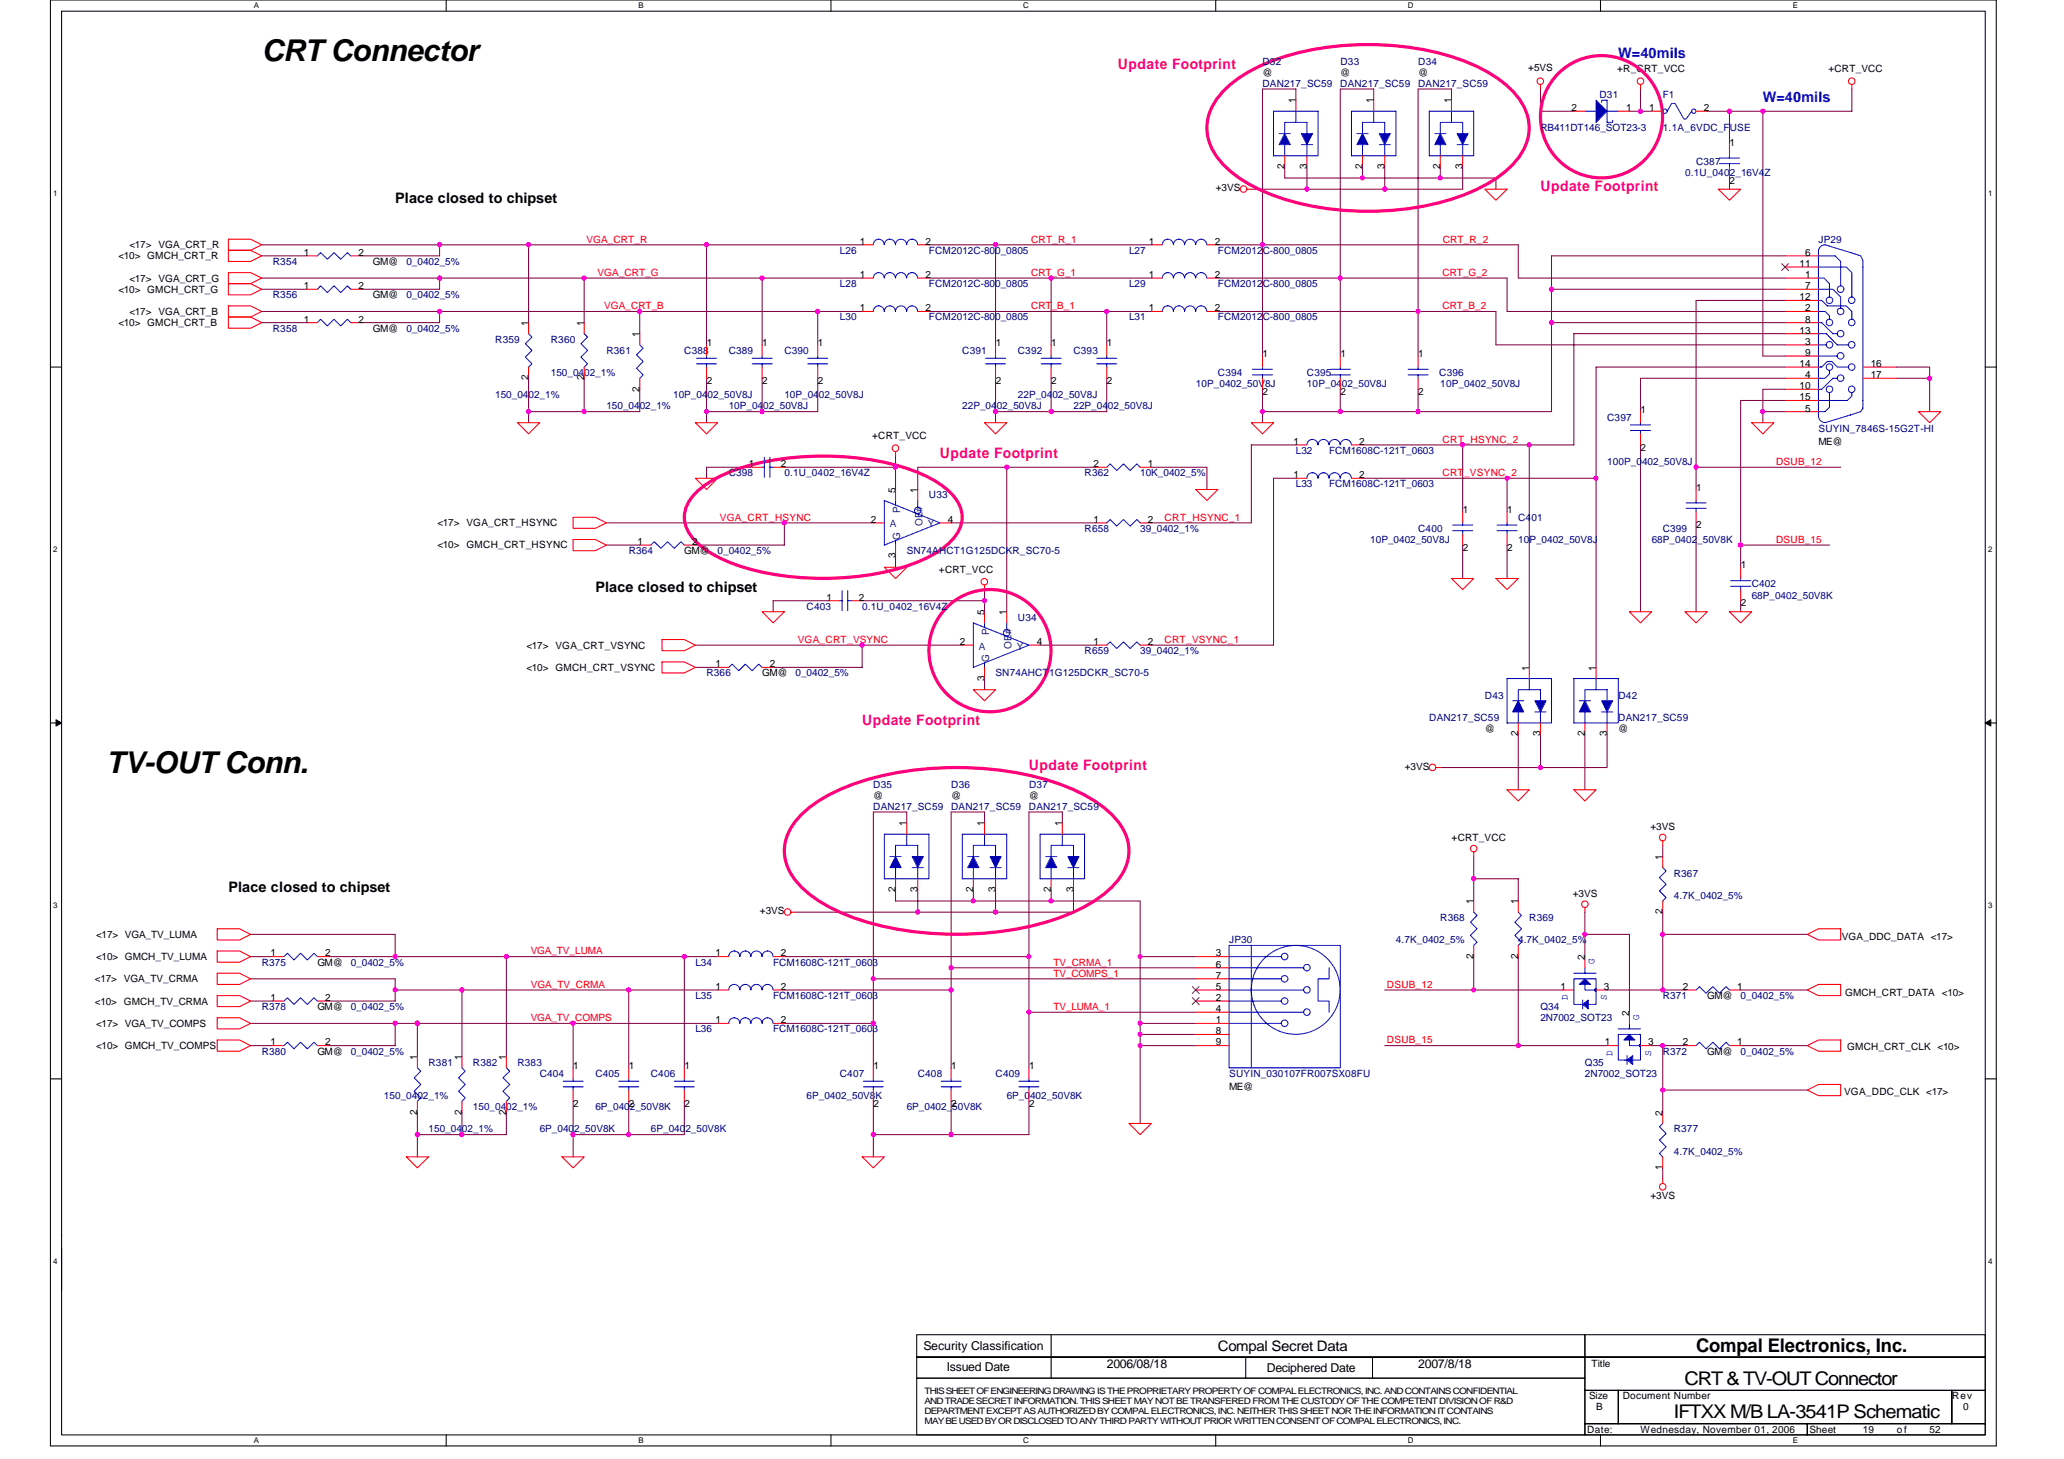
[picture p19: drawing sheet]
<svg xmlns="http://www.w3.org/2000/svg" width="297mm" height="210mm" viewBox="0 0 297 210" stroke-linecap="round" stroke-linejoin="round" font-family="sans-serif">
<defs><g id="words">
<g font-size="4.3">
<text x="37.7" y="8.8">CRT Connector</text>
<text x="15.3" y="111.2">TV-OUT Conn.</text>
</g>
<g font-size="2.7">
<text x="244.1" y="194.5">Compal Electronics, Inc.</text>
<text x="242.4" y="199.3">CRT &amp; TV-OUT Connector</text>
<text x="240.9" y="204.1">IFTXX M/B LA-3541P Schematic</text>
</g>
<g font-size="2.1" fill="#ff0080">
<text x="160.9" y="9.9">Update Footprint</text>
<text x="221.7" y="27.5">Update Footprint</text>
<text x="135.3" y="65.9">Update Footprint</text>
<text x="124.1" y="104.4">Update Footprint</text>
<text x="148.1" y="110.7">Update Footprint</text>
</g>
<g font-size="2.1" fill="#00f">
<text x="232.9" y="8.3">W=40mils</text>
<text x="253.7" y="14.7">W=40mils</text>
</g>
<g font-size="2.1">
<text x="56.9" y="29.1">Place closed to chipset</text>
<text x="85.7" y="85.2">Place closed to chipset</text>
<text x="32.9" y="128.4">Place closed to chipset</text>
<text x="175.3" y="194.4">Compal Secret Data</text>
</g>
<g font-size="1.8">
<text x="132.9" y="194.2">Security Classification</text>
<text x="136.2" y="197.3">Issued Date</text>
<text x="159.3" y="196.8">2006/08/18</text>
<text x="182.3" y="197.4">Deciphered Date</text>
<text x="204.1" y="196.8">2007/8/18</text>
</g>
<g font-size="1.4" fill="#000080">
<text x="181.7" y="9.3">D32</text>
<text x="192.9" y="9.3">D33</text>
<text x="204.1" y="9.3">D34</text>
<text x="181.7" y="12.5">DAN217_SC59</text>
<text x="192.9" y="12.5">DAN217_SC59</text>
<text x="204.1" y="12.5">DAN217_SC59</text>
<text x="230.2" y="14.1">D31</text>
<text x="239.3" y="14.1">F1</text>
<text x="221.7" y="18.9">RB411DT146_SOT23-3</text>
<text x="239.3" y="18.9">1.1A_6VDC_FUSE</text>
<text x="244.1" y="23.7">C387</text>
<text x="242.5" y="25.3">0.1U_0402_16V4Z</text>
<text x="261.7" y="34.9">JP29</text>
<text x="39.3" y="38.1">R354</text>
<text x="58.5" y="38.1">0_0402_5%</text>
<text x="120.9" y="36.5">L26</text>
<text x="120.9" y="41.3">L28</text>
<text x="133.7" y="36.5">FCM2012C-800_0805</text>
<text x="133.7" y="41.3">FCM2012C-800_0805</text>
<text x="162.5" y="41.3">L29</text>
<text x="162.5" y="36.5">L27</text>
<text x="175.3" y="41.3">FCM2012C-800_0805</text>
<text x="175.3" y="36.5">FCM2012C-800_0805</text>
<text x="39.3" y="42.9">R356</text>
<text x="39.3" y="47.7">R358</text>
<text x="58.5" y="42.9">0_0402_5%</text>
<text x="58.5" y="47.7">0_0402_5%</text>
<text x="120.9" y="46.1">L30</text>
<text x="133.7" y="46.1">FCM2012C-800_0805</text>
<text x="162.5" y="46.1">L31</text>
<text x="175.3" y="46.1">FCM2012C-800_0805</text>
<text x="71.3" y="49.3">R359</text>
<text x="79.3" y="49.3">R360</text>
<text x="87.3" y="50.9">R361</text>
<text x="98.5" y="50.9">C388</text>
<text x="104.9" y="50.9">C389</text>
<text x="112.9" y="50.9">C390</text>
<text x="138.5" y="50.9">C391</text>
<text x="146.5" y="50.9">C392</text>
<text x="154.5" y="50.9">C393</text>
<text x="71.3" y="57.3">150_0402_1%</text>
<text x="79.3" y="54.1">150_0402_1%</text>
<text x="87.3" y="58.9">150_0402_1%</text>
<text x="96.9" y="57.3">10P_0402_50V8J</text>
<text x="104.9" y="58.9">10P_0402_50V8J</text>
<text x="112.9" y="57.3">10P_0402_50V8J</text>
<text x="138.5" y="58.9">22P_0402_50V8J</text>
<text x="146.5" y="57.3">22P_0402_50V8J</text>
<text x="154.5" y="58.9">22P_0402_50V8J</text>
<text x="172.1" y="55.7">10P_0402_50V8J</text>
<text x="175.3" y="54.1">C394</text>
<text x="188.1" y="54.1">C395</text>
<text x="188.1" y="55.7">10P_0402_50V8J</text>
<text x="207.1" y="54.1">C396</text>
<text x="207.3" y="55.7">10P_0402_50V8J</text>
<text x="186.5" y="65.3">L32</text>
<text x="191.3" y="65.3">FCM1608C-121T_0603</text>
<text x="231.3" y="60.5">C397</text>
<text x="261.7" y="62.1">SUYIN_7846S-15G2T-HI</text>
<text x="104.9" y="68.5">C398</text>
<text x="112.9" y="68.5">0.1U_0402_16V4Z</text>
<text x="133.7" y="71.7">U33</text>
<text x="156.1" y="68.5">R362</text>
<text x="164.1" y="68.5">10K_0402_5%</text>
<text x="186.5" y="70.1">L33</text>
<text x="191.3" y="70.1">FCM1608C-121T_0603</text>
<text x="231.3" y="66.9">100P_0402_50V8J</text>
<text x="156.1" y="76.5">R658</text>
<text x="164.1" y="76.5">39_0402_1%</text>
<text x="204.1" y="76.5">C400</text>
<text x="218.5" y="74.9">C401</text>
<text x="239.3" y="76.5">C399</text>
<text x="90.5" y="79.7">R364</text>
<text x="103.3" y="79.7">0_0402_5%</text>
<text x="130.5" y="79.7">SN74AHCT1G125DCKR_SC70-5</text>
<text x="197.2" y="78.1">10P_0402_50V8J</text>
<text x="218.5" y="78.1">10P_0402_50V8J</text>
<text x="237.7" y="78.1">68P_0402_50V8K</text>
<text x="116.1" y="87.7">C403</text>
<text x="124.1" y="87.7">0.1U_0402_16V4Z</text>
<text x="146.5" y="89.3">U34</text>
<text x="252.1" y="84.5">C402</text>
<text x="252.1" y="86.1">68P_0402_50V8K</text>
<text x="156.1" y="94.1">R659</text>
<text x="164.1" y="94.1">39_0402_1%</text>
<text x="101.7" y="97.3">R366</text>
<text x="114.5" y="97.3">0_0402_5%</text>
<text x="143.3" y="97.3">SN74AHCT1G125DCKR_SC70-5</text>
<text x="213.7" y="100.5">D43</text>
<text x="232.9" y="100.5">D42</text>
<text x="205.7" y="103.7">DAN217_SC59</text>
<text x="232.9" y="103.7">DAN217_SC59</text>
<text x="125.7" y="113.3">D35</text>
<text x="136.9" y="113.3">D36</text>
<text x="148.1" y="113.3">D37</text>
<text x="125.7" y="116.5">DAN217_SC59</text>
<text x="136.9" y="116.5">DAN217_SC59</text>
<text x="148.1" y="116.5">DAN217_SC59</text>
<text x="240.9" y="126.1">R367</text>
<text x="240.9" y="129.3">4.7K_0402_5%</text>
<text x="176.9" y="135.7">JP30</text>
<text x="200.9" y="135.7">4.7K_0402_5%</text>
<text x="207.3" y="132.5">R368</text>
<text x="218.5" y="135.7">4.7K_0402_5%</text>
<text x="220.1" y="132.5">R369</text>
<text x="37.7" y="138.9">R375</text>
<text x="50.5" y="138.9">0_0402_5%</text>
<text x="100.1" y="143.7">L35</text>
<text x="100.1" y="138.9">L34</text>
<text x="111.3" y="143.7">FCM1608C-121T_0603</text>
<text x="111.3" y="138.9">FCM1608C-121T_0603</text>
<text x="239.3" y="143.7">R371</text>
<text x="250.5" y="143.7">0_0402_5%</text>
<text x="37.7" y="145.3">R378</text>
<text x="50.5" y="145.3">0_0402_5%</text>
<text x="100.1" y="148.5">L36</text>
<text x="111.3" y="148.5">FCM1608C-121T_0603</text>
<text x="221.7" y="145.3">Q34</text>
<text x="221.7" y="146.9">2N7002_SOT23</text>
<text x="37.7" y="151.7">R380</text>
<text x="50.5" y="151.7">0_0402_5%</text>
<text x="61.7" y="153.3">R381</text>
<text x="68.1" y="153.3">R382</text>
<text x="74.5" y="153.3">R383</text>
<text x="77.7" y="154.9">C404</text>
<text x="85.7" y="154.9">C405</text>
<text x="93.7" y="154.9">C406</text>
<text x="120.9" y="154.9">C407</text>
<text x="132.1" y="154.9">C408</text>
<text x="143.3" y="154.9">C409</text>
<text x="176.9" y="154.9">SUYIN_030107FR007SX08FU</text>
<text x="228.1" y="153.3">Q35</text>
<text x="228.1" y="154.9">2N7002_SOT23</text>
<text x="239.3" y="151.7">R372</text>
<text x="250.5" y="151.7">0_0402_5%</text>
<text x="55.3" y="158.1">150_0402_1%</text>
<text x="68.1" y="159.7">150_0402_1%</text>
<text x="85.7" y="159.7">6P_0402_50V8K</text>
<text x="116.1" y="158.1">6P_0402_50V8K</text>
<text x="130.5" y="159.7">6P_0402_50V8K</text>
<text x="144.9" y="158.1">6P_0402_50V8K</text>
<text x="61.7" y="162.9">150_0402_1%</text>
<text x="77.7" y="162.9">6P_0402_50V8K</text>
<text x="93.7" y="162.9">6P_0402_50V8K</text>
<text x="240.9" y="162.9">R377</text>
<text x="240.9" y="166.1">4.7K_0402_5%</text>
</g>
<g font-size="1.4">
<text x="181.7" y="10.9">@</text>
<text x="192.9" y="10.9">@</text>
<text x="204.1" y="10.9">@</text>
<text x="219.9" y="10.3">+5VS</text>
<text x="232.7" y="10.4">+R_CRT_VCC</text>
<text x="263.1" y="10.4">+CRT_VCC</text>
<text x="186.5" y="14.9" transform="rotate(-90 186.5 14.9)">1</text>
<text x="197.7" y="14.9" transform="rotate(-90 197.7 14.9)">1</text>
<text x="208.9" y="14.9" transform="rotate(-90 208.9 14.9)">1</text>
<text x="226.2" y="16">2</text>
<text x="234" y="16">1</text>
<text x="237.4" y="16">1</text>
<text x="245.2" y="16">2</text>
<text x="248.9" y="21">1</text>
<text x="175" y="27.5">+3VS</text>
<text x="184.9" y="24.3" transform="rotate(-90 184.9 24.3)">2</text>
<text x="188.1" y="24.3" transform="rotate(-90 188.1 24.3)">3</text>
<text x="196.1" y="24.3" transform="rotate(-90 196.1 24.3)">2</text>
<text x="199.3" y="24.3" transform="rotate(-90 199.3 24.3)">3</text>
<text x="207.3" y="24.3" transform="rotate(-90 207.3 24.3)">2</text>
<text x="210.5" y="24.3" transform="rotate(-90 210.5 24.3)">3</text>
<text x="248.9" y="26.4">2</text>
<text x="18.6" y="35.7">&lt;17&gt; VGA_CRT_R</text>
<text x="123.8" y="35.2">1</text>
<text x="133.2" y="35.2">2</text>
<text x="165.4" y="35.2">1</text>
<text x="174.8" y="35.2">2</text>
<text x="17" y="37.3">&lt;10&gt; GMCH_CRT_R</text>
<text x="18.6" y="40.5">&lt;17&gt; VGA_CRT_G</text>
<text x="43.7" y="41.6">1</text>
<text x="43.7" y="36.8">1</text>
<text x="51.6" y="41.6">2</text>
<text x="51.6" y="36.8">2</text>
<text x="53.7" y="38.1">GM@</text>
<text x="123.8" y="40">1</text>
<text x="133.2" y="40">2</text>
<text x="165.4" y="40">1</text>
<text x="174.8" y="40">2</text>
<text x="259" y="38.4">11</text>
<text x="259.8" y="36.8">6</text>
<text x="259.8" y="40">1</text>
<text x="259.8" y="41.6">7</text>
<text x="17" y="42.1">&lt;10&gt; GMCH_CRT_G</text>
<text x="17" y="46.9">&lt;10&gt; GMCH_CRT_B</text>
<text x="18.6" y="45.3">&lt;17&gt; VGA_CRT_B</text>
<text x="43.7" y="46.4">1</text>
<text x="51.6" y="46.4">2</text>
<text x="53.7" y="42.9">GM@</text>
<text x="53.7" y="47.7">GM@</text>
<text x="76" y="46.9" transform="rotate(-90 76 46.9)">1</text>
<text x="84" y="46.9" transform="rotate(-90 84 46.9)">1</text>
<text x="123.8" y="44.8">1</text>
<text x="133.2" y="44.8">2</text>
<text x="165.4" y="44.8">1</text>
<text x="174.8" y="44.8">2</text>
<text x="259" y="43.2">12</text>
<text x="259" y="48">13</text>
<text x="259.8" y="44.8">2</text>
<text x="259.8" y="46.4">8</text>
<text x="92.1" y="48.5" transform="rotate(-90 92.1 48.5)">1</text>
<text x="101.7" y="49.8">1</text>
<text x="109.7" y="49.8">1</text>
<text x="117.7" y="49.8">1</text>
<text x="143.3" y="49.8">1</text>
<text x="151.3" y="49.8">1</text>
<text x="159.3" y="49.8">1</text>
<text x="181.7" y="51.4">1</text>
<text x="192.9" y="51.4">1</text>
<text x="204.1" y="51.4">1</text>
<text x="259" y="52.8">14</text>
<text x="259.8" y="49.6">3</text>
<text x="259.8" y="51.2">9</text>
<text x="269.2" y="52.8">16</text>
<text x="76" y="54.7" transform="rotate(-90 76 54.7)">2</text>
<text x="84" y="54.7" transform="rotate(-90 84 54.7)">2</text>
<text x="92.1" y="56.3" transform="rotate(-90 92.1 56.3)">2</text>
<text x="101.7" y="55.2">2</text>
<text x="109.7" y="55.2">2</text>
<text x="117.7" y="55.2">2</text>
<text x="143.3" y="55.2">2</text>
<text x="151.3" y="55.2">2</text>
<text x="159.3" y="55.2">2</text>
<text x="181.7" y="56.8">2</text>
<text x="192.9" y="56.8">2</text>
<text x="204.1" y="56.8">2</text>
<text x="236.1" y="59.4">1</text>
<text x="259" y="56">10</text>
<text x="259" y="57.6">15</text>
<text x="259.8" y="54.4">4</text>
<text x="259.8" y="59.2">5</text>
<text x="269.2" y="54.4">17</text>
<text x="125.5" y="63.2">+CRT_VCC</text>
<text x="186.2" y="64">1</text>
<text x="195.6" y="64">2</text>
<text x="236.1" y="64.8">2</text>
<text x="261.7" y="64">ME@</text>
<text x="107.8" y="67.2">1</text>
<text x="112.4" y="67.2">2</text>
<text x="128.9" y="70.9" transform="rotate(-90 128.9 70.9)">5</text>
<text x="132.1" y="70.9" transform="rotate(-90 132.1 70.9)">1</text>
<text x="157.3" y="67.2">2</text>
<text x="165.2" y="67.2">1</text>
<text x="186.2" y="68.8">1</text>
<text x="195.6" y="68.8">2</text>
<text x="244.1" y="70.6">1</text>
<text x="62.9" y="75.7">&lt;17&gt; VGA_CRT_HSYNC</text>
<text x="125.3" y="75.2">2</text>
<text x="136.4" y="75.2">4</text>
<text x="157.3" y="75.2">1</text>
<text x="165.2" y="75.2">2</text>
<text x="210.5" y="73.8">1</text>
<text x="216.9" y="73.8">1</text>
<text x="244.1" y="76">2</text>
<text x="62.9" y="78.9">&lt;10&gt; GMCH_CRT_HSYNC</text>
<text x="91.8" y="78.4">1</text>
<text x="98.5" y="79.7">GM@</text>
<text x="99.6" y="78.4">2</text>
<text x="128.9" y="80.3" transform="rotate(-90 128.9 80.3)">3</text>
<text x="135.1" y="82.4">+CRT_VCC</text>
<text x="210.5" y="79.2">2</text>
<text x="216.9" y="79.2">2</text>
<text x="250.5" y="81.8">1</text>
<text x="119" y="86.4">1</text>
<text x="123.6" y="86.4">2</text>
<text x="141.7" y="88.5" transform="rotate(-90 141.7 88.5)">5</text>
<text x="144.9" y="88.5" transform="rotate(-90 144.9 88.5)">1</text>
<text x="250.5" y="87.2">2</text>
<text x="75.8" y="93.3">&lt;17&gt; VGA_CRT_VSYNC</text>
<text x="103" y="96">1</text>
<text x="110.8" y="96">2</text>
<text x="138.2" y="92.8">2</text>
<text x="149.2" y="92.8">4</text>
<text x="157.3" y="92.8">1</text>
<text x="165.2" y="92.8">2</text>
<text x="75.8" y="96.5">&lt;10&gt; GMCH_CRT_VSYNC</text>
<text x="109.7" y="97.3">GM@</text>
<text x="141.7" y="97.9" transform="rotate(-90 141.7 97.9)">3</text>
<text x="220.1" y="96.5" transform="rotate(-90 220.1 96.5)">1</text>
<text x="229.7" y="96.5" transform="rotate(-90 229.7 96.5)">1</text>
<text x="213.7" y="105.3">@</text>
<text x="218.5" y="105.9" transform="rotate(-90 218.5 105.9)">2</text>
<text x="221.7" y="105.9" transform="rotate(-90 221.7 105.9)">3</text>
<text x="228.1" y="105.9" transform="rotate(-90 228.1 105.9)">2</text>
<text x="231.3" y="105.9" transform="rotate(-90 231.3 105.9)">3</text>
<text x="232.9" y="105.3">@</text>
<text x="202.2" y="110.7">+3VS</text>
<text x="125.7" y="114.9">@</text>
<text x="130.5" y="118.9" transform="rotate(-90 130.5 118.9)">1</text>
<text x="136.9" y="114.9">@</text>
<text x="141.7" y="118.9" transform="rotate(-90 141.7 118.9)">1</text>
<text x="148.1" y="114.9">@</text>
<text x="152.9" y="118.9" transform="rotate(-90 152.9 118.9)">1</text>
<text x="237.5" y="119.4">+3VS</text>
<text x="208.9" y="121">+CRT_VCC</text>
<text x="239.3" y="123.7" transform="rotate(-90 239.3 123.7)">1</text>
<text x="109.4" y="131.6">+3VS</text>
<text x="128.9" y="128.4" transform="rotate(-90 128.9 128.4)">2</text>
<text x="132.1" y="128.4" transform="rotate(-90 132.1 128.4)">3</text>
<text x="140.1" y="128.4" transform="rotate(-90 140.1 128.4)">2</text>
<text x="143.3" y="128.4" transform="rotate(-90 143.3 128.4)">3</text>
<text x="151.3" y="128.4" transform="rotate(-90 151.3 128.4)">2</text>
<text x="154.5" y="128.4" transform="rotate(-90 154.5 128.4)">3</text>
<text x="212.1" y="130.1" transform="rotate(-90 212.1 130.1)">1</text>
<text x="218.5" y="130.1" transform="rotate(-90 218.5 130.1)">1</text>
<text x="226.3" y="129">+3VS</text>
<text x="239.3" y="131.6" transform="rotate(-90 239.3 131.6)">2</text>
<text x="13.8" y="134.9">&lt;17&gt; VGA_TV_LUMA</text>
<text x="38.9" y="137.6">1</text>
<text x="46.8" y="137.6">2</text>
<text x="103" y="137.6">1</text>
<text x="112.4" y="137.6">2</text>
<text x="175" y="137.6">3</text>
<text x="212.1" y="137.9" transform="rotate(-90 212.1 137.9)">2</text>
<text x="218.5" y="137.9" transform="rotate(-90 218.5 137.9)">2</text>
<text x="265.1" y="135.2">VGA_DDC_DATA &lt;17&gt;</text>
<text x="13.7" y="141.3">&lt;17&gt; VGA_TV_CRMA</text>
<text x="13.8" y="138.1">&lt;10&gt; GMCH_TV_LUMA</text>
<text x="38.9" y="144">1</text>
<text x="45.7" y="138.9">GM@</text>
<text x="46.8" y="144">2</text>
<text x="103" y="142.4">1</text>
<text x="112.4" y="142.4">2</text>
<text x="175" y="139.2">6</text>
<text x="175" y="140.8">7</text>
<text x="175" y="144">2</text>
<text x="175" y="142.4">5</text>
<text x="224.6" y="142.4">1</text>
<text x="228.1" y="138.1" transform="rotate(-90 228.1 138.1)">2</text>
<text x="230.8" y="142.4">3</text>
<text x="242.2" y="142.4">2</text>
<text x="245.7" y="143.7">GM@</text>
<text x="250" y="142.4">1</text>
<text x="265.5" y="143.2">GMCH_CRT_DATA &lt;10&gt;</text>
<text x="13.7" y="144.5">&lt;10&gt; GMCH_TV_CRMA</text>
<text x="13.8" y="147.7">&lt;17&gt; VGA_TV_COMPS</text>
<text x="45.7" y="145.3">GM@</text>
<text x="103" y="147.2">1</text>
<text x="112.4" y="147.2">2</text>
<text x="175" y="145.6">4</text>
<text x="175" y="147.2">1</text>
<text x="175" y="148.8">8</text>
<text x="234.5" y="146.1" transform="rotate(-90 234.5 146.1)">2</text>
<text x="13.8" y="150.9">&lt;10&gt; GMCH_TV_COMPS</text>
<text x="38.9" y="150.4">1</text>
<text x="45.7" y="151.7">GM@</text>
<text x="46.8" y="150.4">2</text>
<text x="60" y="152.5" transform="rotate(-90 60 152.5)">1</text>
<text x="66.5" y="152.5" transform="rotate(-90 66.5 152.5)">1</text>
<text x="72.9" y="152.5" transform="rotate(-90 72.9 152.5)">1</text>
<text x="82.5" y="153.8">1</text>
<text x="90.5" y="153.8">1</text>
<text x="98.5" y="153.8">1</text>
<text x="125.7" y="153.8">1</text>
<text x="136.9" y="153.8">1</text>
<text x="148.1" y="153.8">1</text>
<text x="175" y="150.4">9</text>
<text x="231" y="150.4">1</text>
<text x="237.2" y="150.4">3</text>
<text x="242.2" y="150.4">2</text>
<text x="245.7" y="151.7">GM@</text>
<text x="250" y="150.4">1</text>
<text x="265.8" y="151.1">GMCH_CRT_CLK &lt;10&gt;</text>
<text x="60" y="160.4" transform="rotate(-90 60 160.4)">2</text>
<text x="66.5" y="160.4" transform="rotate(-90 66.5 160.4)">2</text>
<text x="72.9" y="160.4" transform="rotate(-90 72.9 160.4)">2</text>
<text x="82.5" y="159.2">2</text>
<text x="90.5" y="159.2">2</text>
<text x="98.5" y="159.2">2</text>
<text x="125.7" y="159.2">2</text>
<text x="136.9" y="159.2">2</text>
<text x="148.1" y="159.2">2</text>
<text x="176.9" y="156.8">ME@</text>
<text x="239.3" y="160.5" transform="rotate(-90 239.3 160.5)">2</text>
<text x="265.4" y="157.5">VGA_DDC_CLK &lt;17&gt;</text>
<text x="237.5" y="172.5">+3VS</text>
<text x="239.3" y="168.4" transform="rotate(-90 239.3 168.4)">1</text>
<text x="229.1" y="196.7">Title</text>
<text x="228.7" y="201.3">Size</text>
<text x="229.7" y="202.9">B</text>
<text x="233.5" y="201.3">Document Number</text>
<text x="281" y="201.3">Rev</text>
<text x="282.5" y="202.9">0</text>
<text x="228.4" y="206.1">Date:</text>
<text x="236.1" y="206.1">Wednesday, November 01, 2006</text>
<text x="260.4" y="206.1">Sheet</text>
<text x="268.1" y="206.1">19</text>
<text x="273" y="206.1">of</text>
<text x="277.7" y="206.1">52</text>
</g>
<g font-size="1.4" fill="#f00">
<text x="84.4" y="34.9">VGA_CRT_R</text>
<text x="148.4" y="34.9">CRT_R_1</text>
<text x="207.6" y="34.9">CRT_R_2</text>
<text x="86" y="39.7">VGA_CRT_G</text>
<text x="148.4" y="39.7">CRT_G_1</text>
<text x="207.6" y="39.7">CRT_G_2</text>
<text x="86.9" y="44.5">VGA_CRT_B</text>
<text x="148.4" y="44.5">CRT_B_1</text>
<text x="207.6" y="44.5">CRT_B_2</text>
<text x="207.6" y="63.7">CRT_HSYNC_2</text>
<text x="207.6" y="68.5">CRT_VSYNC_2</text>
<text x="255.6" y="66.9">DSUB_12</text>
<text x="103.6" y="74.9">VGA_CRT_HSYNC</text>
<text x="167.6" y="74.9">CRT_HSYNC_1</text>
<text x="255.6" y="78.1">DSUB_15</text>
<text x="114.8" y="92.5">VGA_CRT_VSYNC</text>
<text x="167.6" y="92.5">CRT_VSYNC_1</text>
<text x="76.4" y="137.3">VGA_TV_LUMA</text>
<text x="76.4" y="142.1">VGA_TV_CRMA</text>
<text x="151.6" y="138.9">TV_CRMA_1</text>
<text x="151.6" y="140.5">TV_COMPS_1</text>
<text x="199.6" y="142.1">DSUB_12</text>
<text x="76.4" y="146.9">VGA_TV_COMPS</text>
<text x="151.6" y="145.3">TV_LUMA_1</text>
<text x="199.6" y="150.1">DSUB_15</text>
</g>
<g font-size="1.4" fill="#004080">
<text x="128.1" y="75.9">A</text>
<text x="129.6" y="77.6" transform="rotate(-90 129.6 77.6)">G</text>
<text x="129.6" y="73.8" transform="rotate(-90 129.6 73.8)">P</text>
<text x="132.8" y="75.7" transform="rotate(-90 132.8 75.7)">OE#</text>
<text x="133.5" y="75.9">Y</text>
<text x="140.9" y="93.5">A</text>
<text x="142.4" y="95.2" transform="rotate(-90 142.4 95.2)">G</text>
<text x="142.4" y="91.4" transform="rotate(-90 142.4 91.4)">P</text>
<text x="145.6" y="93.3" transform="rotate(-90 145.6 93.3)">OE#</text>
<text x="146.3" y="93.5">Y</text>
</g>
<g font-size="1.4" fill="#00f">
<text x="225.6" y="143.9" transform="rotate(-90 225.6 143.9)">D</text>
<text x="229.5" y="138.7" transform="rotate(-90 229.5 138.7)">G</text>
<text x="231.2" y="143.9" transform="rotate(-90 231.2 143.9)">S</text>
<text x="235.9" y="146.7" transform="rotate(-90 235.9 146.7)">G</text>
<text x="232" y="151.9" transform="rotate(-90 232 151.9)">D</text>
<text x="237.6" y="151.9" transform="rotate(-90 237.6 151.9)">S</text>
</g>
<g font-size="1.3">
<text x="133.1" y="200.5">THIS SHEET OF ENGINEERING DRAWING IS THE PROPRIETARY PROPERTY OF COMPAL ELECTRONICS, INC. AND CONTAINS CONFIDENTIAL</text>
<text x="133.1" y="202">AND TRADE SECRET INFORMATION. THIS SHEET MAY NOT BE TRANSFERED FROM THE CUSTODY OF THE COMPETENT DIVISION OF R&amp;D</text>
<text x="133.1" y="203.5">DEPARTMENT EXCEPT AS AUTHORIZED BY COMPAL ELECTRONICS, INC. NEITHER THIS SHEET NOR THE INFORMATION IT CONTAINS</text>
<text x="133.1" y="204.9">MAY BE USED BY OR DISCLOSED TO ANY THIRD PARTY WITHOUT PRIOR WRITTEN CONSENT OF COMPAL ELECTRONICS, INC.</text>
</g>
<g font-size="1.1">
<text x="36.5" y="1.2">A</text>
<text x="91.9" y="1.2">B</text>
<text x="147.3" y="1.2">C</text>
<text x="202.6" y="1.2">D</text>
<text x="258" y="1.2">E</text>
<text x="7.7" y="28.2">1</text>
<text x="286.1" y="28.2">1</text>
<text x="7.7" y="79.4">2</text>
<text x="286.1" y="79.4">2</text>
<text x="7.7" y="130.6">3</text>
<text x="286.1" y="130.6">3</text>
<text x="7.7" y="181.8">4</text>
<text x="286.1" y="181.8">4</text>
<text x="36.5" y="207.6">A</text>
<text x="91.9" y="207.6">B</text>
<text x="147.3" y="207.6">C</text>
<text x="202.6" y="207.6">D</text>
<text x="258" y="207.6">E</text>
</g>
</g></defs>
<path d="M7.3 0h280v208h-280zM8.9 1.6h276.8v204.8h-276.8z" fill="none" stroke="#000" stroke-width=".15"/>
<g fill="#fff">
<path d="M36.5 .2h.8v1.2h-.8z"/>
<path d="M36.5 206.6h.8v1.3h-.8z"/>
</g>
<path d="M64.2 0v1.6M64.2 206.4v1.6" fill="none" stroke="#000" stroke-width=".15"/>
<g fill="#fff">
<path d="M91.9 .2h.7v1.2h-.7z"/>
<path d="M91.9 206.6h.7v1.3h-.7z"/>
</g>
<path d="M119.6 0v1.6M119.6 206.4v1.6" fill="none" stroke="#000" stroke-width=".15"/>
<g fill="#fff">
<path d="M147.3 .2h.8v1.2h-.8z"/>
<path d="M147.3 206.6h.8v1.3h-.8z"/>
</g>
<path d="M175 0v1.6M175 206.4v1.6" fill="none" stroke="#000" stroke-width=".15"/>
<g fill="#fff">
<path d="M202.6 .2h.8v1.2h-.8z"/>
<path d="M202.6 206.6h.8v1.3h-.8z"/>
</g>
<path d="M230.3 0v1.6M230.3 206.4v1.6" fill="none" stroke="#000" stroke-width=".15"/>
<g fill="#fff">
<path d="M258 .2h.7v1.2h-.7z"/>
<path d="M258 206.6h.7v1.3h-.7z"/>
<path d="M7.7 27.2h.6v1.3h-.6z"/>
<path d="M286.1 27.2h.6v1.3h-.6z"/>
<path d="M7.7 78.4h.6v1.3h-.6z"/>
<path d="M286.1 78.4h.6v1.3h-.6z"/>
</g>
<path d="M7.3 52.8h1.6M285.7 52.8h1.6" fill="none" stroke="#000" stroke-width=".15"/>
<g fill="#fff">
<path d="M7.7 129.6h.6v1.3h-.6z"/>
<path d="M286.1 129.6h.6v1.3h-.6z"/>
</g>
<path d="M7.3 104h1.6M285.7 104h1.6" fill="none" stroke="#000" stroke-width=".15"/>
<path d="M8.1 103.5l.8 .5-.8 .5zM285.7 104l.8-.5v1z" fill="#000" stroke="#000" stroke-width=".14"/>
<g fill="#fff">
<path d="M7.7 180.8h.6v1.3h-.6z"/>
<path d="M286.1 180.8h.6v1.3h-.6z"/>
</g>
<g fill="none" stroke="#000" stroke-width=".15">
<path d="M7.3 155.2h1.6M285.7 155.2h1.6M131.9 192h96.2v3.2h-96.2zM131.9 195.2h96.2v3.1h-96.2zM131.9 198.3h96.2v8.1h-96.2zM151.3 192v6.3M179.3 195.2v3.1M197.5 195.2v3.1M228.1 192h57.6v3.2h-57.6zM228.1 195.2h57.6v4.8h-57.6zM228.1 200h4.8v4.8h-4.8zM228.1 204.8h32v1.6h-32z"/>
<path d="M232.9 200h48v4.8h-48zM260.1 204.8h25.6v1.6h-25.6zM280.9 200h4.8v4.8h-4.8z"/>
</g>
<g fill="none" stroke="#800040" stroke-width=".15">
<path d="M186.5 14.4v-1.6h-4.8v38.4M197.7 14.4v-1.6h-4.8v38.4M208.9 14.4v-1.6h-4.8v38.4M221.7 12.8v3.2h4.8M234.5 16h3.2M236.1 12.8v3.2M248.9 16v4.8M253.7 16v35.2h3.2M266.5 12.8v3.2h-20.8M37.7 36.8h6.4M37.7 35.2h38.4M63.3 35.2v1.6h-11.2"/>
<path d="M76.1 35.2h25.6v14.4M76.1 35.2v11.2M101.7 35.2h22.4M133.7 35.2h32M143.3 35.2v14.4M175.3 35.2h43.2v4.8h38.4M184.9 24v1.6h30.4v1.6M188.1 24v3.2M196.1 24v1.6M199.3 24v3.2M207.3 24v1.6M210.5 24v3.2h-30.4"/>
<path d="M248.9 25.6v1.6M256.9 36.8h-33.6v22.4h-41.6M37.7 44.8h86.4M37.7 40h46.4M37.7 41.6h6.4M37.7 46.4h6.4M63.3 40v1.6h-11.2M63.3 44.8v1.6h-11.2M76.1 54.4v6.4M84.1 40h25.6v9.6M84.1 40v6.4M84.1 54.4v4.8"/>
<path d="M92.1 56v3.2h-16M92.1 44.8v3.2M101.7 54.4v6.4M109.7 40h14.4M109.7 54.4v4.8M117.7 54.4v4.8h-16M117.7 44.8v4.8M133.7 40h17.6v9.6M133.7 44.8h32M143.3 54.4v6.4M151.3 40h14.4M151.3 54.4v4.8"/>
<path d="M159.3 54.4v4.8h-16M159.3 44.8v4.8M175.3 44.8h40v4.8h41.6M175.3 40h41.6v4.8h40M181.7 56v4.8M192.9 56v3.2M204.1 56v3.2M223.3 41.6h33.6M223.3 46.4h33.6M253.7 59.2h3.2M256.9 43.2h-12.8v27.2M256.9 52.8h-27.2v43.2"/>
<path d="M256.9 54.4h-20.8v4.8M256.9 48h-30.4v16h-6.4M256.9 57.6h-6.4v24M256.9 56h-3.2v4.8M272.9 52.8h4.8v1.6M272.9 54.4h4.8v4.8M87.3 75.2h38.4M87.3 78.4h4.8M108.1 67.2h-6.4v1.6M112.9 67.2h16M112.9 75.2v3.2h-12.8M128.9 65.6v4.8"/>
<path d="M136.9 75.2h20.8M144.9 67.2v20.8M157.7 67.2h-25.6v3.2M165.7 67.2h8v3.2M186.5 68.8h-3.2v24h-17.6M186.5 64h-6.4v11.2h-14.4M196.1 68.8h33.6M196.1 64h14.4M210.5 64h9.6v32M210.5 64v9.6M210.5 78.4v4.8M216.9 68.8v4.8"/>
<path d="M216.9 78.4v4.8M236.1 64v24M244.1 75.2v12.8M244.1 67.2h20.8M250.5 78.4h12.8M100.1 96h3.2M100.1 92.8h38.4M119.3 86.4h-8v1.6M124.1 86.4h17.6M124.1 92.8v3.2h-12.8M128.9 80v1.6M141.7 84.8v3.2"/>
<path d="M141.7 97.6v1.6M149.7 92.8h8M250.5 86.4v1.6M130.5 118.4v-1.6h-4.8v36.8M141.7 118.4v-1.6h-4.8v36.8M152.9 118.4v-1.6h-4.8v36.8M218.5 105.6v8M221.7 105.6v4.8h-14.4M228.1 105.6v8M231.3 105.6v4.8h-9.6M36.1 134.4h20.8v3.2M36.1 137.6h3.2"/>
<path d="M47.3 137.6h9.6M56.9 137.6h16v14.4M72.9 137.6h25.6v16M98.5 137.6h4.8M112.9 137.6h35.2M128.9 128v1.6h35.2v8h8M132.1 128v3.2M136.9 139.2h35.2M140.1 128v1.6M143.3 128v3.2M151.3 128v1.6M154.5 128v3.2h-40"/>
<path d="M164.1 137.6v9.6h8M212.1 123.2v6.4M212.1 137.6v4.8M212.1 126.4h6.4v3.2M218.5 137.6v12.8M228.1 134.4h6.4v11.2M228.1 131.2v6.4M239.3 134.4h20.8M239.3 121.6v1.6M239.3 131.2v11.2M36.1 147.2h20.8v3.2h-9.6M36.1 140.8h20.8v3.2h-9.6"/>
<path d="M36.1 150.4h3.2M36.1 144h3.2M56.9 142.4h9.6v9.6M56.9 147.2h3.2M60.1 147.2h22.4v6.4M60.1 147.2v4.8M66.5 142.4h24v11.2M82.5 158.4v8M82.5 147.2h20.8M90.5 142.4h12.8M90.5 158.4v4.8M98.5 158.4v4.8h-16"/>
<path d="M112.9 142.4h24M112.9 147.2h12.8M125.7 158.4v8M125.7 140.8h46.4M136.9 158.4v4.8M148.1 158.4v4.8h-22.4M148.1 145.6h24M164.1 147.2v1.6h8M164.1 148.8v1.6h8M164.1 150.4v11.2M199.3 142.4h25.6M199.3 150.4h32"/>
<path d="M231.3 142.4h11.2M237.7 150.4h4.8M239.3 156.8h20.8M239.3 150.4v9.6M250.5 142.4h9.6M250.5 150.4h9.6M60.1 160v6.4M66.5 160v3.2M72.9 160v3.2h-12.8M239.3 168v1.6"/>
</g>
<g fill="none" stroke="#f00" stroke-width=".15">
<path d="M186.5 14.4v1.6M197.7 14.4v1.6M208.9 14.4v1.6M221.7 12.2v.6M226.5 16h1.6M232.9 16h1.6M236.1 12.2v.6M237.7 16h1.6M244.1 16h1.6M266.5 12.2v.6M32.9 34.4h3.2l1.6 .8-1.6 .8h-3.2zM32.9 39.2h3.2l1.6 .8-1.6 .8h-3.2z"/>
<path d="M32.9 36h3.2l1.6 .8-1.6 .8h-3.2zM44.1 36.8h1.6M50.5 36.8h1.6M124.1 35.2h1.6M132.1 35.2h1.6M165.7 35.2h1.6M173.7 35.2h1.6M179.4 27.2h.7M184.9 22.4v1.6M188.1 22.4v1.6M196.1 22.4v1.6M199.3 22.4v1.6"/>
<path d="M207.3 22.4v1.6M210.5 22.4v1.6M213.7 27.2h3.2l-1.6 1.6zM247.3 27.2h3.2l-1.6 1.6zM248.9 20.8v1.6M248.9 24v1.6M256.9 36.8h4.8M256.9 38.4h4.8M32.9 44h3.2l1.6 .8-1.6 .8h-3.2zM32.9 40.8h3.2l1.6 .8-1.6 .8h-3.2zM32.9 45.6h3.2l1.6 .8-1.6 .8h-3.2zM44.1 41.6h1.6"/>
<path d="M44.1 46.4h1.6M50.5 41.6h1.6M50.5 46.4h1.6M76.1 46.4v1.6M76.1 52.8v1.6M84.1 46.4v1.6M84.1 52.8v1.6M92.1 48v1.6M92.1 54.4v1.6M101.7 49.6v1.6M101.7 52.8v1.6M109.7 49.6v1.6"/>
<path d="M109.7 52.8v1.6M117.7 49.6v1.6M117.7 52.8v1.6M124.1 44.8h1.6M124.1 40h1.6M132.1 44.8h1.6M132.1 40h1.6M143.3 49.6v1.6M143.3 52.8v1.6M151.3 49.6v1.6M151.3 52.8v1.6M159.3 49.6v1.6"/>
<path d="M159.3 52.8v1.6M165.7 44.8h1.6M165.7 40h1.6M173.7 44.8h1.6M173.7 40h1.6M181.7 51.2v1.6M181.7 54.4v1.6M192.9 51.2v1.6M192.9 54.4v1.6M204.1 51.2v1.6M204.1 54.4v1.6M236.1 59.2v1.6"/>
<path d="M256.9 44.8h4.8M256.9 41.6h4.8M256.9 40h4.8M256.9 46.4h4.8M256.9 43.2h4.8M256.9 48h4.8M256.9 49.6h4.8M256.9 51.2h4.8M256.9 52.8h4.8M256.9 54.4h4.8M256.9 56h4.8M256.9 57.6h4.8"/>
<path d="M256.9 59.2h4.8M268.1 52.8h4.8M268.1 54.4h4.8M276.1 59.2h3.2l-1.6 1.6zM74.5 60.8h3.2l-1.6 1.6zM82.5 74.4h3.2l1.6 .8-1.6 .8h-3.2zM82.5 77.6h3.2l1.6 .8-1.6 .8h-3.2zM92.1 78.4h1.6M98.5 78.4h1.6M100.1 68.8h3.2l-1.6 1.6zM100.1 60.8h3.2l-1.6 1.6zM108.1 67.2h1.6"/>
<path d="M111.3 67.2h1.6M125.7 75.2h1.6M128.9 65v.6M128.9 70.4v1.6M128.9 78.4v1.6M132.1 70.4v1.6M135.3 75.2h1.6M141.7 60.8h3.2l-1.6 1.6zM157.7 67.2h1.6M157.7 75.2h1.6M164.1 67.2h1.6M164.1 75.2h1.6"/>
<path d="M172.1 70.4h3.2l-1.6 1.6zM180.1 60.8h3.2l-1.6 1.6zM186.5 64h1.6M186.5 68.8h1.6M194.5 64h1.6M194.5 68.8h1.6M210.5 73.6v1.6M210.5 76.8v1.6M216.9 73.6v1.6M216.9 76.8v1.6M236.1 62.4v1.6M244.1 70.4v1.6"/>
<path d="M244.1 73.6v1.6M252.1 60.8h3.2l-1.6 1.6zM95.3 92h3.2l1.6 .8-1.6 .8h-3.2zM95.3 95.2h3.2l1.6 .8-1.6 .8h-3.2zM103.3 96h1.6M109.7 88h3.2l-1.6 1.6zM109.7 96h1.6M119.3 86.4h1.6M122.5 86.4h1.6M127.3 81.6h3.2l-1.6 1.6zM138.5 92.8h1.6M140.1 99.2h3.2l-1.6 1.6z"/>
<path d="M141.7 84.2v.6M141.7 88v1.6M141.7 96v1.6M144.9 88v1.6M148.1 92.8h1.6M157.7 92.8h1.6M164.1 92.8h1.6M208.9 83.2h3.2l-1.6 1.6zM215.3 83.2h3.2l-1.6 1.6zM220.1 96v1.6M229.7 96v1.6M234.5 88h3.2l-1.6 1.6z"/>
<path d="M242.5 88h3.2l-1.6 1.6zM248.9 88h3.2l-1.6 1.6zM250.5 81.6v1.6M250.5 84.8v1.6M130.5 118.4v1.6M141.7 118.4v1.6M152.9 118.4v1.6M206.6 110.4h.7M216.9 113.6h3.2l-1.6 1.6zM218.5 104v1.6M221.7 104v1.6M226.5 113.6h3.2l-1.6 1.6z"/>
<path d="M228.1 104v1.6M231.3 104v1.6M31.3 133.6h3.2l1.6 .8-1.6 .8h-3.2zM31.3 136.8h3.2l1.6 .8-1.6 .8h-3.2zM39.3 137.6h1.6M45.7 137.6h1.6M103.3 137.6h1.6M111.3 137.6h1.6M113.8 131.2h.7M128.9 126.4v1.6M132.1 126.4v1.6M140.1 126.4v1.6"/>
<path d="M143.3 126.4v1.6M151.3 126.4v1.6M154.5 126.4v1.6M172.1 137.6h4.8M172.1 139.2h4.8M212.1 122.6v.6M212.1 129.6v1.6M212.1 136v1.6M218.5 129.6v1.6M218.5 136v1.6M228.1 130.6v.6M228.1 137.6v1.6"/>
<path d="M239.3 121v.6M239.3 123.2v1.6M239.3 129.6v1.6M260.1 134.4l1.6-.8h3.2v1.6h-3.2zM31.3 140h3.2l1.6 .8-1.6 .8h-3.2zM31.3 143.2h3.2l1.6 .8-1.6 .8h-3.2zM31.3 146.4h3.2l1.6 .8-1.6 .8h-3.2zM31.3 149.6h3.2l1.6 .8-1.6 .8h-3.2zM39.3 144h1.6M39.3 150.4h1.6M45.7 144h1.6M45.7 150.4h1.6"/>
<path d="M60.1 152v1.6M60.1 158.4v1.6M66.5 152v1.6M66.5 158.4v1.6M72.9 152v1.6M72.9 158.4v1.6M82.5 153.6v1.6M82.5 156.8v1.6M90.5 153.6v1.6M90.5 156.8v1.6M98.5 153.6v1.6M98.5 156.8v1.6"/>
<path d="M103.3 142.4h1.6M103.3 147.2h1.6M111.3 142.4h1.6M111.3 147.2h1.6M125.7 153.6v1.6M125.7 156.8v1.6M136.9 153.6v1.6M136.9 156.8v1.6M148.1 153.6v1.6M148.1 156.8v1.6M172.1 144h4.8M172.1 142.4h4.8"/>
<path d="M172.1 140.8h4.8M172.1 145.6h4.8M172.1 147.2h4.8M172.1 148.8h4.8M172.1 150.4h4.8M224.9 142.4h1.6M229.7 142.4h1.6M231.3 150.4h1.6M234.5 145.6v1.6M236.1 150.4h1.6M242.5 142.4h1.6M242.5 150.4h1.6"/>
<path d="M248.9 142.4h1.6M248.9 150.4h1.6M260.1 142.4l1.6-.8h3.2v1.6h-3.2zM260.1 150.4l1.6-.8h3.2v1.6h-3.2zM260.1 156.8l1.6-.8h3.2v1.6h-3.2zM58.5 166.4h3.2l-1.6 1.6zM80.9 166.4h3.2l-1.6 1.6zM124.1 166.4h3.2l-1.6 1.6zM162.5 161.6h3.2l-1.6 1.6zM239.3 160v1.6M239.3 166.4v1.6M239.3 169.6v.7"/>
<circle cx="221.7" cy="11.7" r=".47"/>
<circle cx="236.1" cy="11.7" r=".47"/>
<circle cx="266.5" cy="11.7" r=".47"/>
<circle cx="179" cy="27.2" r=".47"/>
<circle cx="128.9" cy="64.5" r=".48"/>
<circle cx="141.7" cy="83.7" r=".47"/>
<circle cx="206.2" cy="110.4" r=".47"/>
<circle cx="113.3" cy="131.2" r=".47"/>
<circle cx="212.1" cy="122.1" r=".47"/>
<circle cx="228.1" cy="130.1" r=".47"/>
<circle cx="239.3" cy="120.5" r=".47"/>
<circle cx="239.3" cy="170.7" r=".47"/>
</g>
<path d="M8.9 177.6h.1M8.9 185.6v-8" fill="none" stroke="#000" stroke-width=".14" stroke-dasharray="6.1 2"/>
<g fill="none" stroke="#ff0080" stroke-width=".47">
<path d="M176.2 13a21.7 21.7 0 0 1 10.2-5.3 42 42 0 0 1 24.5 1.2 17.5 17.5 0 0 1 7.5 5.1 6.8 6.8 0 0 1 0 8.8 17.5 17.5 0 0 1-7.5 5.1 41.5 41.5 0 0 1-28.1 0 17.5 17.5 0 0 1-7.5-5.1 6.8 6.8 0 0 1 0-8.8zM100.1 71a16.8 16.8 0 0 1 7.2-3.9 41.8 41.8 0 0 1 23.9 .5 13.3 13.3 0 0 1 6.4 4.2 4.4 4.4 0 0 1-.7 6 16.8 16.8 0 0 1-7.2 3.9 41.6 41.6 0 0 1-23.9-.5 13.3 13.3 0 0 1-6.4-4.2 4.4 4.4 0 0 1 .7-6zM115.3 117.3a24.4 24.4 0 0 1 11.7-5.7 48.3 48.3 0 0 1 25 1 20.9 20.9 0 0 1 8.1 4.7 6.8 6.8 0 0 1 2 7.3 11.7 11.7 0 0 1-5.5 5.5 37.3 37.3 0 0 1-16.7 4.3 42.7 42.7 0 0 1-19.8-3.5 14.3 14.3 0 0 1-6.3-5.3 6.3 6.3 0 0 1 .6-7.4z"/>
<circle cx="230.5" cy="16.8" r="8.8"/>
<circle cx="142.5" cy="93.6" r="8.8"/>
</g>
<g fill="none" stroke="#00f" stroke-width=".15">
<path d="M183.3 16h6.4v6.4h-6.4zM184.1 19.2h1.6M186.5 17.6h-1.6v1.6M186.5 17.6h1.6v1.6M186.5 16v1.6M194.5 16h6.4v6.4h-6.4zM195.3 19.2h1.6M197.7 17.6h-1.6v1.6M197.7 17.6h1.6v1.6M197.7 16v1.6M205.7 16h6.4v6.4h-6.4zM206.5 19.2h1.6"/>
<path d="M208.9 17.6h-1.6v1.6M208.9 16v1.6M208.9 17.6h1.6v1.6M228.1 16h1.6M230.5 14.7v-.3h.8v3.2h.8v-.3M231.3 16h1.6M239.9 16l.7-1.1h.5l1.2 2.2h.4l.8-1.1M45.7 36.8l.4-.5 1 1 1-1 .9 1 1-1 .5 .5M125.7 35.2a.78 .78 0 0 1 .8-.8 .78 .78 0 0 1 .8 .8 .8 .8 0 0 1 .8-.8 .8 .8 0 0 1 .8 .8 .8 .8 0 0 1 .8-.8 .8 .8 0 0 1 .8 .8M125.7 40a.78 .78 0 0 1 .8-.8 .78 .78 0 0 1 .8 .8 .81 .81 0 0 1 .8-.8 .81 .81 0 0 1 .8 .8 .81 .81 0 0 1 .8-.8 .81 .81 0 0 1 .8 .8M130.5 35.2a.78 .78 0 0 1 .8-.8 .78 .78 0 0 1 .8 .8M130.5 40a.78 .78 0 0 1 .8-.8 .78 .78 0 0 1 .8 .8"/>
<path d="M167.3 40a.79 .79 0 0 1 .8-.8 .79 .79 0 0 1 .8 .8M167.3 35.2a.79 .79 0 0 1 .8-.8 .79 .79 0 0 1 .8 .8M168.9 40a.79 .79 0 0 1 .8-.8 .79 .79 0 0 1 .8 .8M168.9 35.2a.79 .79 0 0 1 .8-.8 .79 .79 0 0 1 .8 .8M170.5 40a.78 .78 0 0 1 .8-.8 .78 .78 0 0 1 .8 .8M170.5 35.2a.78 .78 0 0 1 .8-.8 .78 .78 0 0 1 .8 .8M172.1 40a.79 .79 0 0 1 .8-.8 .79 .79 0 0 1 .8 .8M172.1 35.2a.79 .79 0 0 1 .8-.8 .79 .79 0 0 1 .8 .8M184.9 20.8v1.6M187.3 20.8h1.6M188.1 20.8v1.6M196.1 20.8v1.6"/>
<path d="M198.5 20.8h1.6M199.3 20.8v1.6M207.3 20.8v1.6M209.7 20.8h1.6M210.5 20.8v1.6M247.5 23.5h2.8M247.5 22.7h2.8M248.9 22.4v.3M248.9 23.5v.5M261.7 38.4h4l.8 .8v3.5M261.7 36.8h2.4l.8 .8v3.5M45.7 41.6l.4-.5 1 1 1-1 .9 1 1-1 .5 .5"/>
<path d="M45.7 46.4l.4-.5 1 1 1-1 .9 1 1-1 .5 .5M76.1 48l.5 .5-1 .9 1 1-1 1 1 .9-.5 .5M84.1 48l.5 .5-1 .9 1 1-1 1 1 .9-.5 .5M92.1 49.6l.5 .5-1 1 1 .9-1 1 1 .9-.5 .5M100.2 52.3h2.9M100.2 51.5h2.9M101.7 51.2v.3M101.7 52.3v.5M108.2 52.3h2.9M108.2 51.5h2.9M109.7 51.2v.3M109.7 52.3v.5"/>
<path d="M116.2 52.3h2.9M116.2 51.5h2.9M117.7 51.2v.3M117.7 52.3v.5M125.7 44.8a.78 .78 0 0 1 .8-.8 .78 .78 0 0 1 .8 .8 .8 .8 0 0 1 .8-.8 .8 .8 0 0 1 .8 .8 .8 .8 0 0 1 .8-.8 .8 .8 0 0 1 .8 .8M130.5 44.8a.78 .78 0 0 1 .8-.8 .78 .78 0 0 1 .8 .8M141.8 52.3h2.9M141.8 51.5h2.9M143.3 51.2v.3M143.3 52.3v.5M149.8 52.3h2.9M149.8 51.5h2.9"/>
<path d="M151.3 51.2v.3M151.3 52.3v.5M157.8 52.3h2.9M157.8 51.5h2.9M159.3 51.2v.3M159.3 52.3v.5M167.3 44.8a.79 .79 0 0 1 .8-.8 .79 .79 0 0 1 .8 .8M168.9 44.8a.79 .79 0 0 1 .8-.8 .79 .79 0 0 1 .8 .8M170.5 44.8a.78 .78 0 0 1 .8-.8 .78 .78 0 0 1 .8 .8M172.1 44.8a.79 .79 0 0 1 .8-.8 .79 .79 0 0 1 .8 .8M180.3 53.9h2.8M180.3 53.1h2.8"/>
<path d="M181.7 52.8v.3M181.7 53.9v.5M191.4 53.9h2.9M191.4 53.1h2.9M192.9 52.8v.3M192.9 53.9v.5M202.6 53.9h2.9M202.6 53.1h2.9M204.1 52.8v.3M204.1 53.9v.5M261.7 41.6h2.1l1.1 1.1v1.6M261.7 46.4h.5l1.6 1.6h.6"/>
<path d="M261.7 52.8h.5l.8-.8h.6l.8 .8h1.6M261.7 40h.8l.8 .8v1.9M261.7 43.2h.5l.8 .8h2.7l.8 .8v1.1M261.7 44.8h1l.6 .6v.5M261.7 59.8a1.01 1.01 0 0 0 1 1l5.1-1.6 .3-.5v-21.3l-.3-.6-5.1-1.6a.93 .93 0 0 0-1 1v23.7M261.7 49.6h1.1M261.7 48h1.1l1.6 1.6h1.6M261.7 51.2h2.7M263.3 53.3v.5l-.6 .6h-1M263.3 56.5v2.1l-.6 .6h-1M264.4 54.4h-.6l-1.6 1.6h-.5M266.5 56.5v.5l-.6 .6h-4.2"/>
<path d="M93.7 78.4l.4-.5 1 1 1-1 .9 1 1-1 .5 .5M109.7 67.2h.3M110 65.8v2.9M110.8 67.2h.5M110.8 65.8v2.9M127.3 72l8 3.2-8 3.2zM128.9 72v.7M128.9 77.8v.6M132.1 72v1M159.3 75.2l.5-.5 .9 1 1-1 .9 1 1-1 .5 .5M159.3 67.2l.5-.5 .9 1 1-1 .9 1 1-1 .5 .5M188.1 64a.79 .79 0 0 1 .8-.8 .79 .79 0 0 1 .8 .8 .79 .79 0 0 1 .8-.8 .79 .79 0 0 1 .8 .8"/>
<path d="M188.1 68.8a.79 .79 0 0 1 .8-.8 .79 .79 0 0 1 .8 .8 .79 .79 0 0 1 .8-.8 .79 .79 0 0 1 .8 .8M191.3 64a.81 .81 0 0 1 .8-.8 .81 .81 0 0 1 .8 .8 .79 .79 0 0 1 .8-.8 .79 .79 0 0 1 .8 .8M191.3 68.8a.8 .8 0 0 1 .8-.8 .8 .8 0 0 1 .8 .8 .79 .79 0 0 1 .8-.8 .79 .79 0 0 1 .8 .8M209.1 76.3h2.8M209.1 75.5h2.8M210.5 75.2v.3M210.5 76.3v.5M215.5 76.3h2.8M215.5 75.5h2.8M216.9 75.2v.3M216.9 76.3v.5M234.7 61.9h2.8"/>
<path d="M234.7 61.1h2.8M236.1 60.8v.3M236.1 61.9v.5M242.7 73.1h2.8M242.7 72.3h2.8M244.1 72v.3M244.1 73.1v.5M104.9 96l.5-.5 .9 1 1-1 .9 1 1-1 .5 .5M120.9 86.4h.3M121.2 85v2.9M122 86.4h.5M122 85v2.9"/>
<path d="M140.1 89.6l8 3.2-8 3.2zM141.7 89.6v.7M141.7 95.4v.6M144.9 89.6v1M159.3 92.8l.5-.4 .9 .9 1-.9 .9 .9 1-.9 .5 .4M216.9 97.6h6.4v6.4h-6.4zM220.1 99.2h-1.6v1.6M220.1 97.6v1.6M220.1 99.2h1.6v1.6M226.5 97.6h6.4v6.4h-6.4zM229.7 99.2h-1.6v1.6M229.7 99.2h1.6v1.6"/>
<path d="M229.7 97.6v1.6M249.1 84.3h2.8M249.1 83.5h2.8M250.5 83.2v.3M250.5 84.3v.5M217.7 100.8h1.6M218.5 102.4v1.6M220.9 102.4h1.6M221.7 102.4v1.6M227.3 100.8h1.6M228.1 102.4v1.6M230.5 102.4h1.6"/>
<path d="M231.3 102.4v1.6M40.9 137.6l.5-.5 .9 1 1-1 .9 1 1-1 .5 .5M104.9 137.6a.79 .79 0 0 1 .8-.8 .79 .79 0 0 1 .8 .8M106.5 137.6a.78 .78 0 0 1 .8-.8 .78 .78 0 0 1 .8 .8M108.1 137.6a.79 .79 0 0 1 .8-.8 .79 .79 0 0 1 .8 .8M109.7 137.6a.78 .78 0 0 1 .8-.8 .78 .78 0 0 1 .7 .8M127.3 120h6.4v6.4h-6.4zM128.1 123.2h1.6M128.9 124.8v1.6M130.5 121.6h-1.6v1.6M130.5 121.6h1.6v1.6M130.5 120v1.6"/>
<path d="M131.3 124.8h1.6M132.1 124.8v1.6M138.5 120h6.4v6.4h-6.4zM139.3 123.2h1.6M140.1 124.8v1.6M141.7 121.6h-1.6v1.6M141.7 121.6h1.6v1.6M141.7 120v1.6M142.5 124.8h1.6M143.3 124.8v1.6M149.7 120h6.4v6.4h-6.4zM150.5 123.2h1.6"/>
<path d="M151.3 124.8v1.6M152.9 121.6h-1.6v1.6M152.9 121.6h1.6v1.6M152.9 120v1.6M153.7 124.8h1.6M154.5 124.8v1.6M176.9 137.6h7.5M176.9 139.2h10.7M176.9 136h3.2v17.6h-3.2zM180.1 136h12.8v17.6h-12.8M191.3 139.2v1.6h-1.6v3.2h1.6v1.6M212.1 131.2l.5 .5-1 1 1 .9-1 1 1 1-.5 .4"/>
<path d="M218.5 131.2l.5 .5-1 1 1 .9-1 1 1 1-.5 .4M228.1 139.2v.8M239.3 124.8l.5 .5-1 1 1 .9-1 1 1 .9-.5 .5M40.9 144l.5-.4 .9 .9 1-.9 .9 .9 1-.9 .5 .4M40.9 150.4l.5-.5 .9 1 1-1 .9 1 1-1 .5 .5M60.1 153.6l.5 .5-1 1 1 .9-1 1 1 .9-.5 .5M66.5 153.6l.4 .5-.9 1 .9 .9-.9 1 .9 .9-.4 .5M72.9 153.6l.5 .5-1 1 1 .9-1 1 1 .9-.5 .5M81 156.4h2.9M81 155.6h2.9M82.5 155.2v.4M82.5 156.4v.4"/>
<path d="M89 156.4h2.9M89 155.6h2.9M90.5 155.2v.4M90.5 156.4v.4M97 156.4h2.9M97 155.6h2.9M98.5 155.2v.4M98.5 156.4v.4M104.9 142.4a.79 .79 0 0 1 .8-.8 .79 .79 0 0 1 .8 .8M104.9 147.2a.79 .79 0 0 1 .8-.8 .79 .79 0 0 1 .8 .8M106.5 142.4a.78 .78 0 0 1 .8-.8 .78 .78 0 0 1 .8 .8M106.5 147.2a.78 .78 0 0 1 .8-.8 .78 .78 0 0 1 .8 .8"/>
<path d="M108.1 142.4a.79 .79 0 0 1 .8-.8 .79 .79 0 0 1 .8 .8M108.1 147.2a.79 .79 0 0 1 .8-.8 .79 .79 0 0 1 .8 .8M109.7 142.4a.78 .78 0 0 1 .8-.8 .78 .78 0 0 1 .7 .8M109.7 147.2a.78 .78 0 0 1 .8-.8 .78 .78 0 0 1 .7 .8M124.2 156.4h2.9M124.2 155.6h2.9M125.7 155.2v.4M125.7 156.4v.4M135.4 156.4h2.9M135.4 155.6h2.9M136.9 155.2v.4M136.9 156.4v.4"/>
<path d="M146.6 156.4h2.9M146.6 155.6h2.9M148.1 155.2v.4M148.1 156.4v.4M176.9 140.8h7.5M176.9 147.2h7.5M176.9 144h7.5M176.9 142.4h10.7M176.9 145.6h10.7M226.5 140h3.2M227.8 143.9v1.2M228.1 141.6v.8h1.6v-1.6h-3.2v3.7h1.3"/>
<path d="M229.7 142.3h-.2v.3h.2v-.2v2.1h-1.1M232.9 148h3.2M234.2 151.9v1.2M234.5 149.6v.8h1.6v-1.6h-3.2v3.7h1.3M234.5 147.2v.8M236.1 150.3h-.2v.3h.2v-.2v2.1h-1.1M244.1 142.4l.5-.5 .9 1 1-1 1 1 .9-1 .5 .5M244.1 150.4l.5-.5 .9 1 1-1 1 1 .9-1 .5 .5M239.3 161.6l-.5 .5 1 1-1 .9 1 1-1 .9 .5 .5"/>
<circle cx="239.6" cy="16" r=".32"/>
<circle cx="243.8" cy="16" r=".32"/>
<circle cx="263.3" cy="49.6" r=".47"/>
<circle cx="263.3" cy="52.8" r=".47"/>
<circle cx="263.3" cy="56" r=".47"/>
<circle cx="263.3" cy="43.2" r=".47"/>
<circle cx="263.3" cy="46.4" r=".47"/>
<circle cx="264.9" cy="41.6" r=".48"/>
<circle cx="264.9" cy="54.4" r=".47"/>
<circle cx="264.9" cy="51.2" r=".47"/>
<circle cx="264.9" cy="44.8" r=".47"/>
<circle cx="264.9" cy="48" r=".47"/>
<circle cx="266.5" cy="49.6" r=".47"/>
<circle cx="266.5" cy="56" r=".47"/>
<circle cx="266.5" cy="52.8" r=".47"/>
<circle cx="266.5" cy="43.2" r=".47"/>
<circle cx="266.5" cy="46.4" r=".47"/>
<circle cx="132.1" cy="73.4" r=".47"/>
<circle cx="144.9" cy="91" r=".48"/>
<circle cx="184.9" cy="137.6" r=".48"/>
<circle cx="188.1" cy="139.2" r=".47"/>
<circle cx="184.9" cy="140.8" r=".47"/>
<circle cx="184.9" cy="144" r=".47"/>
<circle cx="184.9" cy="147.2" r=".47"/>
<circle cx="186.5" cy="142.4" r="6.4"/>
<circle cx="188.1" cy="145.6" r=".47"/>
<circle cx="188.1" cy="142.4" r=".47"/>
</g>
<g fill="#00f" stroke="#00f" stroke-width=".15">
<path d="M207.3 19.2l.8 1.6h-1.6z" fill-rule="evenodd"/>
<path d="M209.7 19.2h1.6l-.8 1.6z" fill-rule="evenodd"/>
<path d="M229.7 14.4l1.6 1.6-1.6 1.6z" fill-rule="evenodd"/>
<path d="M227.3 141.6l.8-.8 .8 .8z" fill-rule="evenodd"/>
<path d="M227.8 144.5l.8-.6v1.2z" fill-rule="evenodd"/>
<path d="M140.1 123.2l.8 1.6h-1.6z" fill-rule="evenodd"/>
<path d="M142.5 123.2h1.6l-.8 1.6z" fill-rule="evenodd"/>
<path d="M218.5 100.8l.8 1.6h-1.6z" fill-rule="evenodd"/>
<path d="M220.9 100.8h1.6l-.8 1.6z" fill-rule="evenodd"/>
<path d="M228.1 100.8l.8 1.6h-1.6z" fill-rule="evenodd"/>
<path d="M230.5 100.8h1.6l-.8 1.6z" fill-rule="evenodd"/>
<path d="M128.9 123.2l.8 1.6h-1.6z" fill-rule="evenodd"/>
<path d="M131.3 123.2h1.6l-.8 1.6z" fill-rule="evenodd"/>
<path d="M196.1 19.2l.8 1.6h-1.6z" fill-rule="evenodd"/>
<path d="M198.5 19.2h1.6l-.8 1.6z" fill-rule="evenodd"/>
<path d="M151.3 123.2l.8 1.6h-1.6z" fill-rule="evenodd"/>
<path d="M153.7 123.2h1.6l-.8 1.6z" fill-rule="evenodd"/>
<path d="M184.9 19.2l.8 1.6h-1.6z" fill-rule="evenodd"/>
<path d="M187.3 19.2h1.6l-.8 1.6z" fill-rule="evenodd"/>
<path d="M233.7 149.6l.8-.8 .8 .8z" fill-rule="evenodd"/>
<path d="M234.2 152.5l.8-.6v1.2z" fill-rule="evenodd"/>
</g>
<path d="M256.4 37.9l1 1M257.4 37.9l-1 1M171.6 143.5l1 1M171.6 141.9l1 1M172.6 143.5l-1 1M172.6 141.9l-1 1" fill="none" stroke="#804000" stroke-width=".14"/>
<g fill="#f0f" stroke="#f0f" stroke-width=".15">
<circle cx="192.9" cy="40" r=".32"/>
<circle cx="199.3" cy="27.2" r=".32"/>
<circle cx="229.7" cy="68.8" r=".31"/>
<circle cx="216.9" cy="68.8" r=".31"/>
<circle cx="236.1" cy="16" r=".32"/>
<circle cx="188.1" cy="27.2" r=".32"/>
<circle cx="220.1" cy="64" r=".32"/>
<circle cx="250.5" cy="78.4" r=".31"/>
<circle cx="112.9" cy="75.2" r=".32"/>
<circle cx="128.9" cy="67.2" r=".32"/>
<circle cx="144.9" cy="67.2" r=".32"/>
<circle cx="124.1" cy="92.8" r=".31"/>
<circle cx="72.9" cy="137.6" r=".31"/>
<circle cx="228.1" cy="134.4" r=".31"/>
<circle cx="239.3" cy="142.4" r=".31"/>
<circle cx="239.3" cy="150.4" r=".31"/>
<circle cx="212.1" cy="142.4" r=".31"/>
<circle cx="218.5" cy="150.4" r=".31"/>
<circle cx="244.1" cy="67.2" r=".32"/>
<circle cx="253.7" cy="16" r=".32"/>
<circle cx="141.7" cy="86.4" r=".31"/>
<circle cx="223.3" cy="41.6" r=".31"/>
<circle cx="212.1" cy="126.4" r=".31"/>
<circle cx="248.9" cy="16" r=".32"/>
<circle cx="82.5" cy="163.2" r=".32"/>
<circle cx="98.5" cy="137.6" r=".31"/>
<circle cx="181.7" cy="35.2" r=".32"/>
<circle cx="204.1" cy="44.8" r=".31"/>
<circle cx="204.1" cy="59.2" r=".32"/>
<circle cx="90.5" cy="163.2" r=".32"/>
<circle cx="207.3" cy="25.6" r=".31"/>
<circle cx="196.1" cy="25.6" r=".31"/>
<circle cx="60" cy="147.2" r=".32"/>
<circle cx="56.9" cy="147.2" r=".32"/>
<circle cx="143.3" cy="131.2" r=".32"/>
<circle cx="132.1" cy="131.2" r=".32"/>
<circle cx="192.9" cy="59.2" r=".32"/>
<circle cx="140.1" cy="129.6" r=".31"/>
<circle cx="56.9" cy="137.6" r=".31"/>
<circle cx="90.5" cy="142.4" r=".31"/>
<circle cx="66.5" cy="142.4" r=".31"/>
<circle cx="56.9" cy="142.4" r=".31"/>
<circle cx="125.7" cy="147.2" r=".32"/>
<circle cx="82.5" cy="147.2" r=".32"/>
<circle cx="76.1" cy="35.2" r=".32"/>
<circle cx="181.7" cy="59.2" r=".32"/>
<circle cx="60" cy="163.2" r=".32"/>
<circle cx="84.1" cy="59.2" r=".32"/>
<circle cx="66.5" cy="163.2" r=".32"/>
<circle cx="109.7" cy="59.2" r=".32"/>
<circle cx="223.3" cy="46.4" r=".31"/>
<circle cx="84.1" cy="40" r=".32"/>
<circle cx="63.3" cy="40" r=".32"/>
<circle cx="125.7" cy="163.2" r=".32"/>
<circle cx="136.9" cy="163.2" r=".32"/>
<circle cx="117.7" cy="44.8" r=".31"/>
<circle cx="151.3" cy="129.6" r=".31"/>
<circle cx="109.7" cy="40" r=".32"/>
<circle cx="63.3" cy="44.8" r=".31"/>
<circle cx="63.3" cy="35.2" r=".32"/>
<circle cx="101.7" cy="35.2" r=".32"/>
<circle cx="253.7" cy="59.2" r=".32"/>
<circle cx="239.3" cy="134.4" r=".31"/>
<circle cx="239.3" cy="156.8" r=".31"/>
<circle cx="76.1" cy="59.2" r=".32"/>
<circle cx="92.1" cy="44.8" r=".31"/>
<circle cx="101.7" cy="59.2" r=".32"/>
<circle cx="143.3" cy="59.2" r=".32"/>
<circle cx="159.3" cy="44.8" r=".31"/>
<circle cx="151.3" cy="40" r=".32"/>
<circle cx="143.3" cy="35.2" r=".32"/>
<circle cx="151.3" cy="59.2" r=".32"/>
<circle cx="221.7" cy="110.4" r=".31"/>
<circle cx="210.5" cy="64" r=".32"/>
<circle cx="164.1" cy="150.4" r=".31"/>
<circle cx="136.9" cy="142.4" r=".31"/>
<circle cx="136.9" cy="139.2" r=".32"/>
<circle cx="125.7" cy="140.8" r=".31"/>
<circle cx="148.1" cy="145.6" r=".31"/>
<circle cx="148.1" cy="137.6" r=".31"/>
<circle cx="164.1" cy="137.6" r=".31"/>
<circle cx="164.1" cy="147.2" r=".32"/>
<circle cx="164.1" cy="148.8" r=".31"/>
<circle cx="277.7" cy="54.4" r=".31"/>
</g>
<use href="#words"/>
</svg>
